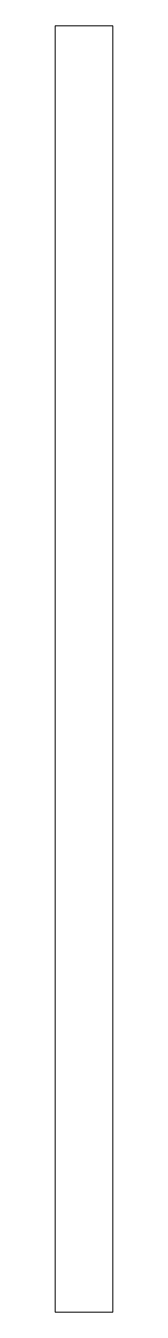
# Model space of a CAD drawing. Header units: millimetres. Extents: x -2.2 to 0, y -24.7 to 24.8.
import ezdxf

# ---------------------------------------------------------------- set-up
doc = ezdxf.new("R2010")
doc.units = ezdxf.units.MM
doc.header["$LTSCALE"] = 0.5
doc.layers.get('0').update_dxf_attribs({"color": 9, "lineweight": 15})

msp = doc.modelspace()

# ---------------------------------------------------------------- linework, layer by layer
at = {"ltscale": 0.5}
for p, q in [((-2.2, 24.75), (-2.2, -24.75)), ((0, 24.75), (-2.2, 24.75)), ((0, 24.75), (0, -24.75)), ((0, -24.75), (-2.2, -24.75))]:
    msp.add_line(p, q, dxfattribs=at)

doc.saveas('drawing.dxf')
